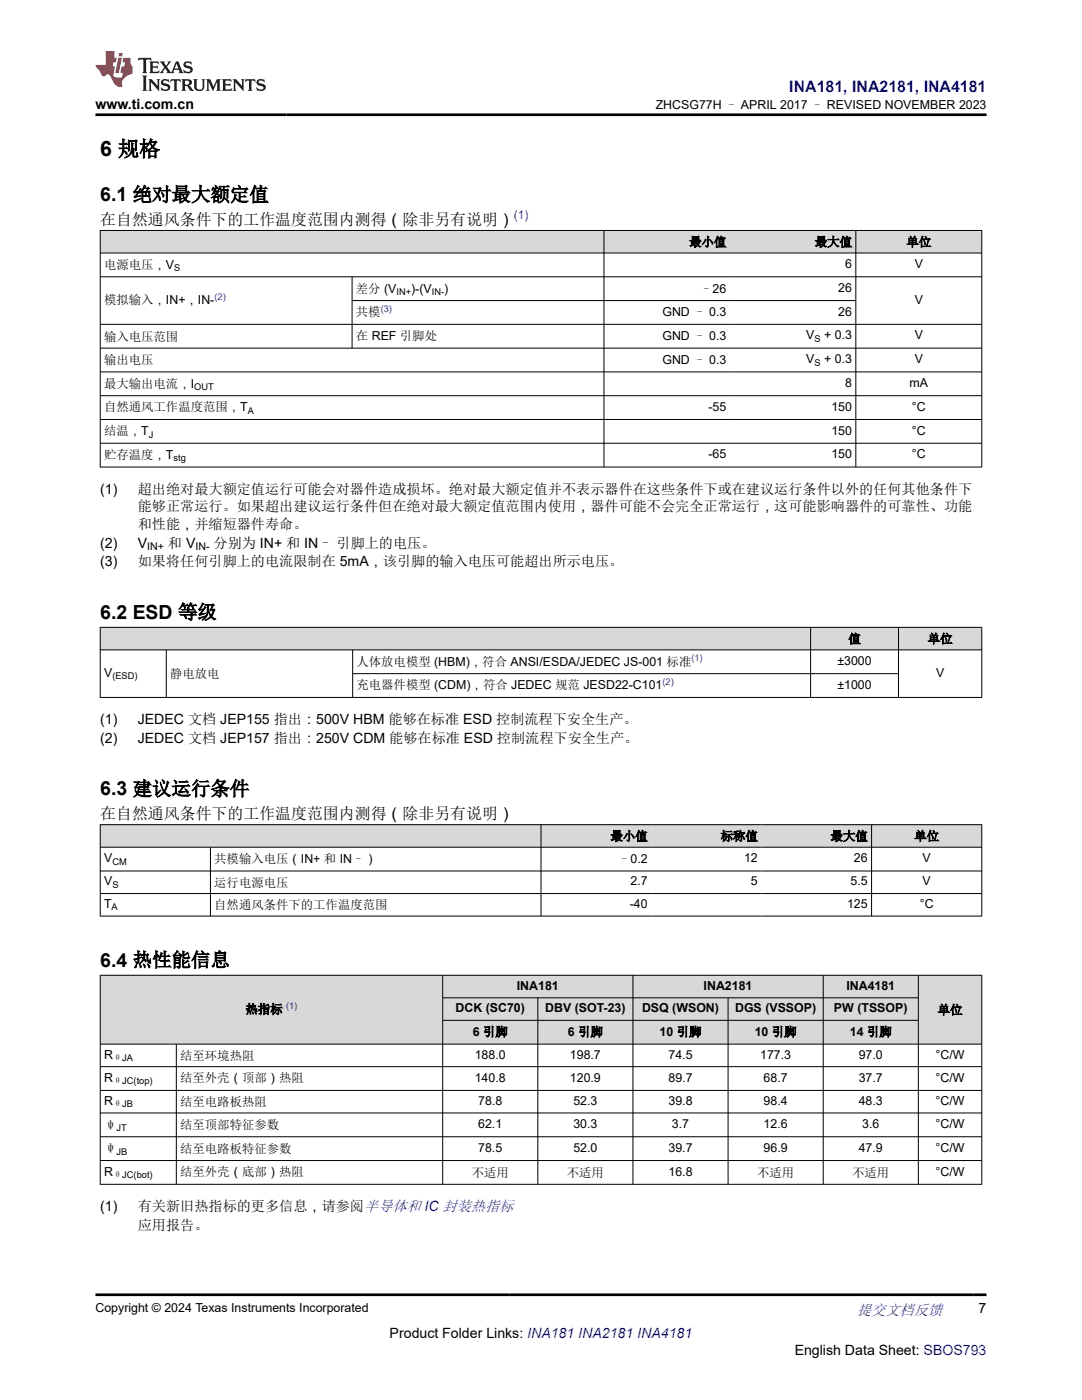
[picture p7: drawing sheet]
<svg xmlns="http://www.w3.org/2000/svg" width="216mm" height="279mm" viewBox="0 0 216 279" stroke-linecap="round" stroke-linejoin="round" font-family="sans-serif">
<defs><g id="words">
<text font-size="4.2" x="20" y="31.2">6 规格</text>
<g font-size="3.9">
<text x="20" y="40.1">6.1 绝对最大额定值</text>
<text x="20" y="123.5">6.2 ESD 等级</text>
<text x="20" y="158.7">6.3 建议运行条件</text>
<text x="20" y="192.9">6.4 热性能信息</text>
</g>
<text font-size="3.2" fill="#00f" x="157.5" y="18.3">INA181, INA2181, INA4181</text>
<g font-size="3.2">
<text x="20" y="44.9">在自然通风条件下的工作温度范围内测得（除非另有说明）</text>
<text x="20" y="163.4">在自然通风条件下的工作温度范围内测得（除非另有说明）</text>
</g>
<text font-size="3" fill="#00f" x="171" y="262.4">提交文档反馈</text>
<g font-size="2.8">
<text x="19" y="21.7">www.ti.com.cn</text>
<text x="20" y="98.6">(1)</text>
<text x="27.5" y="98.6">超出绝对最大额定值运行可能会对器件造成损坏。绝对最大额定值并不表示器件在这些条件下或在建议运行条件以外的任何其他条件下</text>
<text x="27.5" y="101.9">能够正常运行。如果超出建议运行条件但在绝对最大额定值范围内使用，器件可能不会完全正常运行，这可能影响器件的可靠性、功能</text>
<text x="27.5" y="105.6">和性能，并缩短器件寿命。</text>
<text x="20" y="109.3">(2)</text>
<text x="20" y="113">(3)</text>
<text x="27.5" y="109.3">V</text>
<text x="27.5" y="113">如果将任何引脚上的电流限制在 5mA，该引脚的输入电压可能超出所示电压。</text>
<text x="33.5" y="109.3">和 V</text>
<text x="42.6" y="109.3">分别为 IN+ 和 IN– 引脚上的电压。</text>
<text x="20" y="144.5">(1)</text>
<text x="20" y="148.2">(2)</text>
<text x="27.5" y="144.5">JEDEC 文档 JEP155 指出：500V HBM 能够在标准 ESD 控制流程下安全生产。</text>
<text x="27.5" y="148.2">JEDEC 文档 JEP157 指出：250V CDM 能够在标准 ESD 控制流程下安全生产。</text>
<text x="20" y="241.7">(1)</text>
<text x="27.5" y="241.7">有关新旧热指标的更多信息，请参阅半导体和 IC 封装热指标</text>
<text x="27.5" y="245.4">应用报告。</text>
<text x="195.3" y="262.1">7</text>
<text x="77.8" y="266.9">Product Folder Links: INA181 INA2181 INA4181</text>
<text x="158.6" y="270.3">English Data Sheet: SBOS793</text>
</g>
<g font-size="2.5">
<text x="130.8" y="21.8">ZHCSG77H – APRIL 2017 – REVISED NOVEMBER 2023</text>
<text x="20.8" y="53.6">电源电压，V</text>
<text x="137.5" y="49.1">最小值</text>
<text x="162.6" y="49.1">最大值</text>
<text x="168.6" y="53.5">6</text>
<text x="180.9" y="49.1">单位</text>
<text x="182.5" y="53.5">V</text>
<text x="71" y="58.4">差分 (V</text>
<text x="82.1" y="58.4">)-(V</text>
<text x="88.6" y="58.4">)</text>
<text x="139.7" y="58.4">–26</text>
<text x="167.3" y="58.3">26</text>
<text x="20.8" y="60.8">模拟输入，IN+，IN-</text>
<text x="71" y="63.1">共模</text>
<text x="132.2" y="63.1">GND – 0.3</text>
<text x="167.3" y="63">26</text>
<text x="182.5" y="60.6">V</text>
<text x="20.8" y="68">输入电压范围</text>
<text x="71" y="67.9">在 REF 引脚处</text>
<text x="132.2" y="67.9">GND – 0.3</text>
<text x="160.9" y="67.7">V</text>
<text x="164.4" y="67.7">+ 0.3</text>
<text x="182.5" y="67.7">V</text>
<text x="20.8" y="72.7">输出电压</text>
<text x="20.8" y="77.4">最大输出电流，I</text>
<text x="132.2" y="72.6">GND – 0.3</text>
<text x="160.9" y="72.5">V</text>
<text x="164.4" y="72.5">+ 0.3</text>
<text x="168.6" y="77.2">8</text>
<text x="181.5" y="77.2">mA</text>
<text x="182.5" y="72.5">V</text>
<text x="20.8" y="82.1">自然通风工作温度范围，T</text>
<text x="141.4" y="82">-55</text>
<text x="165.9" y="82">150</text>
<text x="182" y="82">°C</text>
<text x="20.8" y="86.9">结温，T</text>
<text x="165.9" y="86.7">150</text>
<text x="182" y="86.7">°C</text>
<text x="20.8" y="91.6">贮存温度，T</text>
<text x="141.4" y="91.5">-65</text>
<text x="165.9" y="91.5">150</text>
<text x="182" y="91.5">°C</text>
<text x="169.3" y="128.3">值</text>
<text x="185.1" y="128.3">单位</text>
<text x="20.8" y="135.1">V</text>
<text x="34" y="135.3">静电放电</text>
<text x="71.1" y="132.8">人体放电模型 (HBM)，符合 ANSI/ESDA/JEDEC JS-001 标准</text>
<text x="71.1" y="137.6">充电器件模型 (CDM)，符合 JEDEC 规范 JESD22-C101</text>
<text x="167.1" y="132.7">±3000</text>
<text x="167.1" y="137.5">±1000</text>
<text x="186.8" y="135.1">V</text>
<text x="121.8" y="167.7">最小值</text>
<text x="143.8" y="167.7">标称值</text>
<text x="165.7" y="167.7">最大值</text>
<text x="182.4" y="167.7">单位</text>
<text x="20.8" y="172.1">V</text>
<text x="42.8" y="172.2">共模输入电压（IN+ 和 IN–）</text>
<text x="123.3" y="172.2">–0.2</text>
<text x="148.5" y="172.1">12</text>
<text x="170.4" y="172.1">26</text>
<text x="184.1" y="172.1">V</text>
<text x="20.8" y="176.7">V</text>
<text x="42.8" y="177">运行电源电压</text>
<text x="125.8" y="176.7">2.7</text>
<text x="149.8" y="176.7">5</text>
<text x="169.7" y="176.7">5.5</text>
<text x="184.1" y="176.7">V</text>
<text x="20.8" y="181.2">T</text>
<text x="42.8" y="181.5">自然通风条件下的工作温度范围</text>
<text x="125.7" y="181.2">-40</text>
<text x="169" y="181.2">125</text>
<text x="183.5" y="181.2">°C</text>
<text x="103.1" y="197.5">INA181</text>
<text x="140.4" y="197.5">INA2181</text>
<text x="168.9" y="197.5">INA4181</text>
<text x="49" y="202.3">热指标</text>
<text x="90.9" y="202">DCK (SC70)</text>
<text x="108.8" y="202">DBV (SOT-23)</text>
<text x="128.1" y="202">DSQ (WSON)</text>
<text x="146.7" y="202">DGS (VSSOP)</text>
<text x="166.4" y="202">PW (TSSOP)</text>
<text x="187.1" y="202.4">单位</text>
<text x="94.3" y="206.8">6 引脚</text>
<text x="113.3" y="206.8">6 引脚</text>
<text x="131.6" y="206.8">10 引脚</text>
<text x="150.6" y="206.8">10 引脚</text>
<text x="169.6" y="206.8">14 引脚</text>
<text x="20.8" y="211.3">R</text>
<text x="20.8" y="215.9">R</text>
<text x="36" y="211.5">结至环境热阻</text>
<text x="94.7" y="211.3">188.0</text>
<text x="94.7" y="215.9">140.8</text>
<text x="113.7" y="211.3">198.7</text>
<text x="113.7" y="215.9">120.9</text>
<text x="133.4" y="211.3">74.5</text>
<text x="133.4" y="215.9">89.7</text>
<text x="151.7" y="211.3">177.3</text>
<text x="152.4" y="215.9">68.7</text>
<text x="171.4" y="211.3">97.0</text>
<text x="171.4" y="215.9">37.7</text>
<text x="186.7" y="211.3">°C/W</text>
<text x="186.7" y="215.9">°C/W</text>
<text x="20.8" y="220.5">R</text>
<text x="36" y="216">结至外壳（顶部）热阻</text>
<text x="36" y="220.8">结至电路板热阻</text>
<text x="95.4" y="220.5">78.8</text>
<text x="114.4" y="220.5">52.3</text>
<text x="133.4" y="220.5">39.8</text>
<text x="152.4" y="220.5">98.4</text>
<text x="171.4" y="220.5">48.3</text>
<text x="186.7" y="220.5">°C/W</text>
<text x="20.8" y="225.3">ψ</text>
<text x="36" y="225.4">结至顶部特征参数</text>
<text x="95.4" y="225.1">62.1</text>
<text x="114.4" y="225.1">30.3</text>
<text x="134.1" y="225.1">3.7</text>
<text x="152.4" y="225.1">12.6</text>
<text x="172" y="225.1">3.6</text>
<text x="186.7" y="225.1">°C/W</text>
<text x="20.8" y="230">ψ</text>
<text x="36" y="230.1">结至电路板特征参数</text>
<text x="95.4" y="229.9">78.5</text>
<text x="114.4" y="229.9">52.0</text>
<text x="133.4" y="229.9">39.7</text>
<text x="152.4" y="229.9">96.9</text>
<text x="171.4" y="229.9">47.9</text>
<text x="186.7" y="229.9">°C/W</text>
<text x="20.8" y="234.6">R</text>
<text x="36" y="234.7">结至外壳（底部）热阻</text>
<text x="94.1" y="234.9">不适用</text>
<text x="113.1" y="234.9">不适用</text>
<text x="133.4" y="234.6">16.8</text>
<text x="151.1" y="234.9">不适用</text>
<text x="170" y="234.9">不适用</text>
<text x="186.7" y="234.6">°C/W</text>
<text x="19" y="261.8">Copyright © 2024 Texas Instruments Incorporated</text>
</g>
<text font-size="2.4" fill="#00f" x="102.6" y="43.8">(1)</text>
<g font-size="2.1">
<text x="29.4" y="109.9">IN+</text>
<text x="39" y="109.9">IN-</text>
</g>
<g font-size="1.9">
<text x="34.8" y="54.1">S</text>
<text x="79.1" y="58.9">IN+</text>
<text x="86.2" y="58.9">IN-</text>
<text x="162.5" y="68.2">S</text>
<text x="38.7" y="77.9">OUT</text>
<text x="162.5" y="73">S</text>
<text x="49.4" y="82.6">A</text>
<text x="29.7" y="87.3">J</text>
<text x="34.6" y="92.1">stg</text>
<text x="22.4" y="135.6">(ESD)</text>
<text x="22.4" y="172.6">CM</text>
<text x="22.4" y="177.2">S</text>
<text x="22.3" y="181.7">A</text>
<text x="22.6" y="211.8">θJA</text>
<text x="22.6" y="216.4">θJC(top)</text>
<text x="22.6" y="221">θJB</text>
<text x="23.2" y="225.7">JT</text>
<text x="23.2" y="230.5">JB</text>
<text x="22.6" y="235.1">θJC(bot)</text>
</g>
<g font-size="1.9" fill="#00f">
<text x="42.8" y="59.9">(2)</text>
<text x="76" y="62.3">(3)</text>
<text x="132.2" y="136.8">(2)</text>
<text x="138" y="132">(1)</text>
<text x="57.1" y="201.4">(1)</text>
</g>
</g></defs>
<g fill="#d8d8d8">
<path d="M20 46h175.9v4.5h-175.9z" fill-rule="evenodd"/>
<path d="M20.1 46.1h100.4v4.3h-100.4z" fill-rule="evenodd"/>
<path d="M120.6 46.1h25v4.3h-25z" fill-rule="evenodd"/>
<path d="M145.6 46.1h25.1v4.3h-25.1z" fill-rule="evenodd"/>
<path d="M170.8 46.1h25v4.3h-25z" fill-rule="evenodd"/>
</g>
<g fill="none" stroke="#000" stroke-width=".2">
<path d="M19.9 46h176.1M19.9 50.5h176.1M19.9 55.2h176.1M20 45.9v47.4M70.3 55.2v14.3M70.3 60h100.5M120.5 45.9v47.4M170.8 45.9v47.4M195.9 45.9v47.4M19.9 64.7h176.1M19.9 69.5h176.1M19.9 74.2h176.1"/>
<path d="M19.9 79h176.1M19.9 83.7h176.1M19.9 88.5h176.1M19.9 93.2h176.1"/>
</g>
<g fill="#d8d8d8">
<path d="M20 125.2h175.9v4.5h-175.9z" fill-rule="evenodd"/>
<path d="M20.1 125.3h141.6v4.3h-141.6z" fill-rule="evenodd"/>
<path d="M161.8 125.3h17.4v4.3h-17.4z" fill-rule="evenodd"/>
<path d="M179.3 125.3h16.5v4.3h-16.5z" fill-rule="evenodd"/>
</g>
<path d="M19.9 125.2h176.1M19.9 129.7h176.1M19.9 139.2h176.1M20 125.1v14.2M33.2 129.7v9.6M70.4 129.7v9.6M70.4 134.4h108.9M161.7 125.1v14.2M179.3 125.1v14.2M195.9 125.1v14.2" fill="none" stroke="#000" stroke-width=".2"/>
<g fill="#d8d8d8">
<path d="M20 164.6h175.9v4.5h-175.9z" fill-rule="evenodd"/>
<path d="M20.1 164.6h87.8v4.4h-87.8z" fill-rule="evenodd"/>
<path d="M108 164.6h21.9v4.4h-21.9z" fill-rule="evenodd"/>
<path d="M129.9 164.6h22v4.4h-22z" fill-rule="evenodd"/>
<path d="M151.9 164.6h22v4.4h-22z" fill-rule="evenodd"/>
<path d="M174 164.6h21.8v4.4h-21.8z" fill-rule="evenodd"/>
</g>
<path d="M19.9 164.6h176.1M19.9 169.1h176.1M19.9 173.8h176.1M19.9 178.3h176.1M20 164.5v18.4M42 169.1v13.8M107.9 164.5v18.4M173.9 164.5v18.4M195.9 164.5v18.4M19.9 182.8h176.1" fill="none" stroke="#000" stroke-width=".2"/>
<g fill="#d8d8d8">
<path d="M20 194.6h175.9v4.5h-175.9z" fill-rule="evenodd"/>
<path d="M20.1 194.7h68.2v13.6h-68.2z" fill-rule="evenodd"/>
<path d="M88.4 194.7h37.8v4.4h-37.8z" fill-rule="evenodd"/>
<path d="M126.4 194.7h37.8v4.4h-37.8z" fill-rule="evenodd"/>
<path d="M164.3 194.7h18.9v4.4h-18.9z" fill-rule="evenodd"/>
<path d="M183.3 194.7h12.5v13.6h-12.5z" fill-rule="evenodd"/>
<path d="M88.4 199.2h18.9v4.4h-18.9z" fill-rule="evenodd"/>
<path d="M107.4 199.2h18.8v4.4h-18.8z" fill-rule="evenodd"/>
<path d="M126.4 199.2h18.8v4.4h-18.8z" fill-rule="evenodd"/>
<path d="M145.3 199.2h18.9v4.4h-18.9z" fill-rule="evenodd"/>
<path d="M164.3 199.2h18.9v4.4h-18.9z" fill-rule="evenodd"/>
<path d="M88.4 203.7h18.9v4.6h-18.9z" fill-rule="evenodd"/>
<path d="M107.4 203.7h18.8v4.6h-18.8z" fill-rule="evenodd"/>
<path d="M126.4 203.7h18.8v4.6h-18.8z" fill-rule="evenodd"/>
<path d="M145.3 203.7h18.9v4.6h-18.9z" fill-rule="evenodd"/>
<path d="M164.3 203.7h18.9v4.6h-18.9z" fill-rule="evenodd"/>
</g>
<g fill="none" stroke="#000" stroke-width=".2">
<path d="M19.9 194.6h176.1M20 194.6v41.8M88.3 194.6v41.8M88.3 199.1h95M107.3 199.1v37.3M126.3 194.6v41.8M145.3 199.1v37.3M164.3 194.6v41.8M183.2 194.6v41.8M195.9 194.6v41.8M19.9 208.4h176.1M19.9 212.9h176.1"/>
<path d="M19.9 217.6h176.1M35.2 208.4v28M88.3 203.6h95M19.9 222.1h176.1M19.9 226.9h176.1M19.9 231.6h176.1M19.9 236.4h176.1"/>
</g>
<path d="M27.7 11.6l-.2 .5 .5-.2h.6v.1v2.2l-.2 .4h1l-.2-.4v-2.2v-.1h.5l.5 .2-.1-.5zM29.8 12.3l.2 .4v1.5l-.2 .4h1.9l.1-.6a1.08 1.08 0 0 1-1.3 .2v-.7h.6l.4 .2v-.7l-.4 .2h-.6v-.5l.2-.2a1 1 0 0 1 1 .3l-.1-.5zM31.8 12.3l1 1.1-1 1.2h.9l-.2-.2 .4-.8 .5 .8-.2 .2h1.6l-.2-.2 .1-.5h1l.1 .5-.1 .2h.9l-.2-.3-.8-2h-.5l-1 2.2-.8-1.1 .9-1.1h-.8l.2 .2-.5 .6-.3-.6 .1-.2zM35.2 12.7l.4 1h-.8zM36.8 12.4a.65 .65 0 0 0-.2 .7 .65 .65 0 0 0 .6 .5l.7 .1 .1 .3a.79 .79 0 0 1-.7 .4 .79 .79 0 0 1-.7-.5l.1 .7 .2-.1a.93 .93 0 0 0 1.1 .1 .93 .93 0 0 0 .4-1 1.46 1.46 0 0 0-1.2-.6l-.1-.3a1.09 1.09 0 0 1 1.2 .2l-.2-.6-.1 .1-.6-.2zM28.4 15.1l.2 .4v2.2l-.2 .4h1l-.2-.4v-2.2l.2-.4zM29.6 15.8l.2 .4v1.5l-.2 .4h.8l-.3-.4v-1.3l1.7 1.8v-2l.2-.4h-.8l.2 .2 .1 1.1-1.2-1.3zM32.3 15.9a.65 .65 0 0 0-.2 .8 .65 .65 0 0 0 .7 .4l.6 .2 .1 .2a.79 .79 0 0 1-.7 .4 .79 .79 0 0 1-.7-.5l.1 .7 .2-.1a.93 .93 0 0 0 1.1 .1 .93 .93 0 0 0 .4-.9 1.46 1.46 0 0 0-1.2-.6l-.1-.4a1.09 1.09 0 0 1 1.2 .2l-.2-.6-.1 .1-.6-.1zM34.1 15.8l-.1 .6a.63 .63 0 0 1 .7-.3l.1 1.6-.3 .4h1l-.2-.4v-1.6a.66 .66 0 0 1 .8 .3l-.1-.6zM36.2 15.8l.2 .4v1.5l-.2 .4h.9l-.2-.2v-.7h.5l.1 .2a.79 .79 0 0 0 1.2 .6l-1-.9a.61 .61 0 0 0 .6-.6 .61 .61 0 0 0-.5-.7zM36.9 16.1h.2a.47 .47 0 0 1 .5 .1 .47 .47 0 0 1 .1 .5l-.2 .1-.6 .1zM38.5 15.8l.2 .2a2.27 2.27 0 0 0 .4 2 1.04 1.04 0 0 0 1.7-.7v-1.3l.2-.2h-.8l.2 .4v1.1a.6 .6 0 0 1-.6 .6 .6 .6 0 0 1-.6-.6v-1.1l.3-.4zM41.1 15.8l.2 .4v1.5l-.2 .4h.7l-.2-.4v-1.4l.9 1.9 .8-1.9v1.4l-.2 .4h1l-.3-.4v-1.5l.3-.4h-.8l-.7 1.5-.7-1.5zM44.3 15.8l.2 .4v1.5l-.2 .4h1.9l.1-.6a1.09 1.09 0 0 1-1.3 .2v-.7h.6l.4 .2v-.6l-.4 .2h-.6v-.6l.2-.1a1.01 1.01 0 0 1 1 .3l-.1-.6zM46.4 15.8l.3 .4v1.5l-.3 .4h.8l-.2-.4v-1.3l1.6 1.8v-2l.2-.4h-.7l.2 .2v1.1l-1.2-1.3zM49 15.8l-.1 .6a.63 .63 0 0 1 .8-.3v1.6l-.3 .4h1l-.2-.4v-1.6a.66 .66 0 0 1 .8 .3l-.1-.6zM51.4 15.9a.65 .65 0 0 0-.2 .8 .65 .65 0 0 0 .6 .4l.6 .2 .2 .2a.79 .79 0 0 1-.8 .4 .79 .79 0 0 1-.6-.5l.1 .7 .2-.1a.93 .93 0 0 0 1 .1 .93 .93 0 0 0 .5-.9 1.46 1.46 0 0 0-1.3-.6l-.1-.4a1.09 1.09 0 0 1 1.3 .2l-.2-.6-.2 .1-.5-.1z" fill="#231f20"/>
<path d="M21.1 10.2v2.8h-2.1l.1 .3 .9 1a.95 .95 0 0 0 .9 .9 .59 .59 0 0 1 .6-.4 .59 .59 0 0 1 .5 .4l.4 .7a1.59 1.59 0 0 0 2.1 1.4 1.61 1.61 0 0 1 1-2.3l1-.3-.1-1.5a1.59 1.59 0 0 1-.4-1.7h-1.4l-.2 .9h.5l-.1 .9h-.5l-.2 1v.2l.4 .1-.2 .9h-.6a.73 .73 0 0 1-1.1-.7l.3-1.5h-.5l.2-.9h.5l.2-.9h-.5v-1.3zM23.6 11.5l-.6 3.1h.7l.6-3.1zM23.8 10.6l-.1 .6h.7l.1-.6z" fill="#ed1c24"/>
<path d="M19 22.9h177.8M19 258.4h177.8" fill="none" stroke="#000" stroke-width=".53"/>
<use href="#words"/>
</svg>
